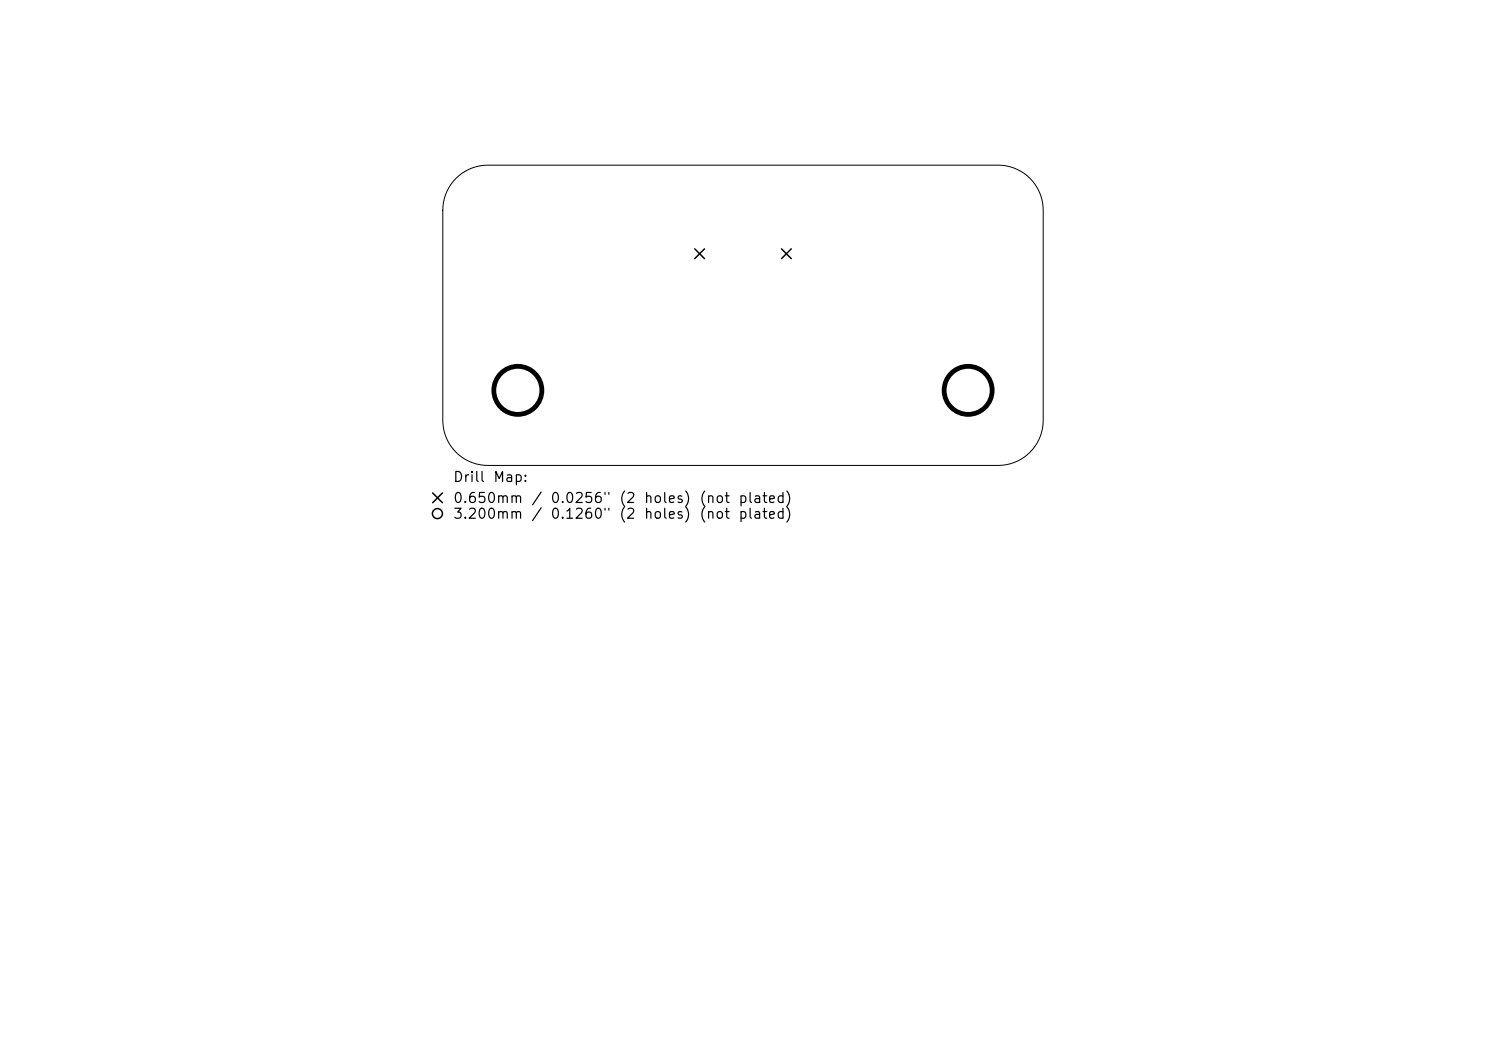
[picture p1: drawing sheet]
<svg xmlns="http://www.w3.org/2000/svg" width="297mm" height="210mm" viewBox="0 0 297 210" stroke-linecap="round" stroke-linejoin="round" font-family="sans-serif">
<defs><g id="words">
<g font-size="2">
<text x="90.4" y="96.8">Drill</text>
<text x="90.4" y="101">0.650mm</text>
<text x="98.4" y="96.8">Map:</text>
<text x="106.1" y="101">/</text>
<text x="109.9" y="101">0.0256&quot;</text>
<text x="123.6" y="101">(2</text>
<text x="128.6" y="101">holes)</text>
<text x="139.6" y="101">(not</text>
<text x="147.4" y="101">plated)</text>
<text x="90.4" y="104.2">3.200mm</text>
<text x="106.1" y="104.2">/</text>
<text x="109.9" y="104.2">0.1260&quot;</text>
<text x="123.6" y="104.2">(2</text>
<text x="128.6" y="104.2">holes)</text>
<text x="139.6" y="104.2">(not</text>
<text x="147.4" y="104.2">plated)</text>
</g>
</g></defs>
<path d="M91.1 35.6a9 9 0 0 1 6.4-2.6h102a9 9 0 0 1 9 9v42a9 9 0 0 1-9 9h-102a9 9 0 0 1-9-9v-42a9 9 0 0 1 2.6-6.4z" fill="none" stroke="#000" stroke-width=".2"/>
<g fill="none" stroke="#000" stroke-width=".3">
<path d="M138.9 49.7l1.9 2M140.8 49.7l-1.9 2M156.2 49.7l1.9 2M158.1 49.7l-1.9 2M86.5 98.5l1.9 2M88.4 98.5l-1.9 2"/>
<circle cx="87.4" cy="102.6" r="1"/>
</g>
<g fill="none" stroke="#000" stroke-width=".96">
<circle cx="103.5" cy="78" r="4.8"/>
<circle cx="193.5" cy="78" r="4.8"/>
</g>
<use href="#words"/>
</svg>
